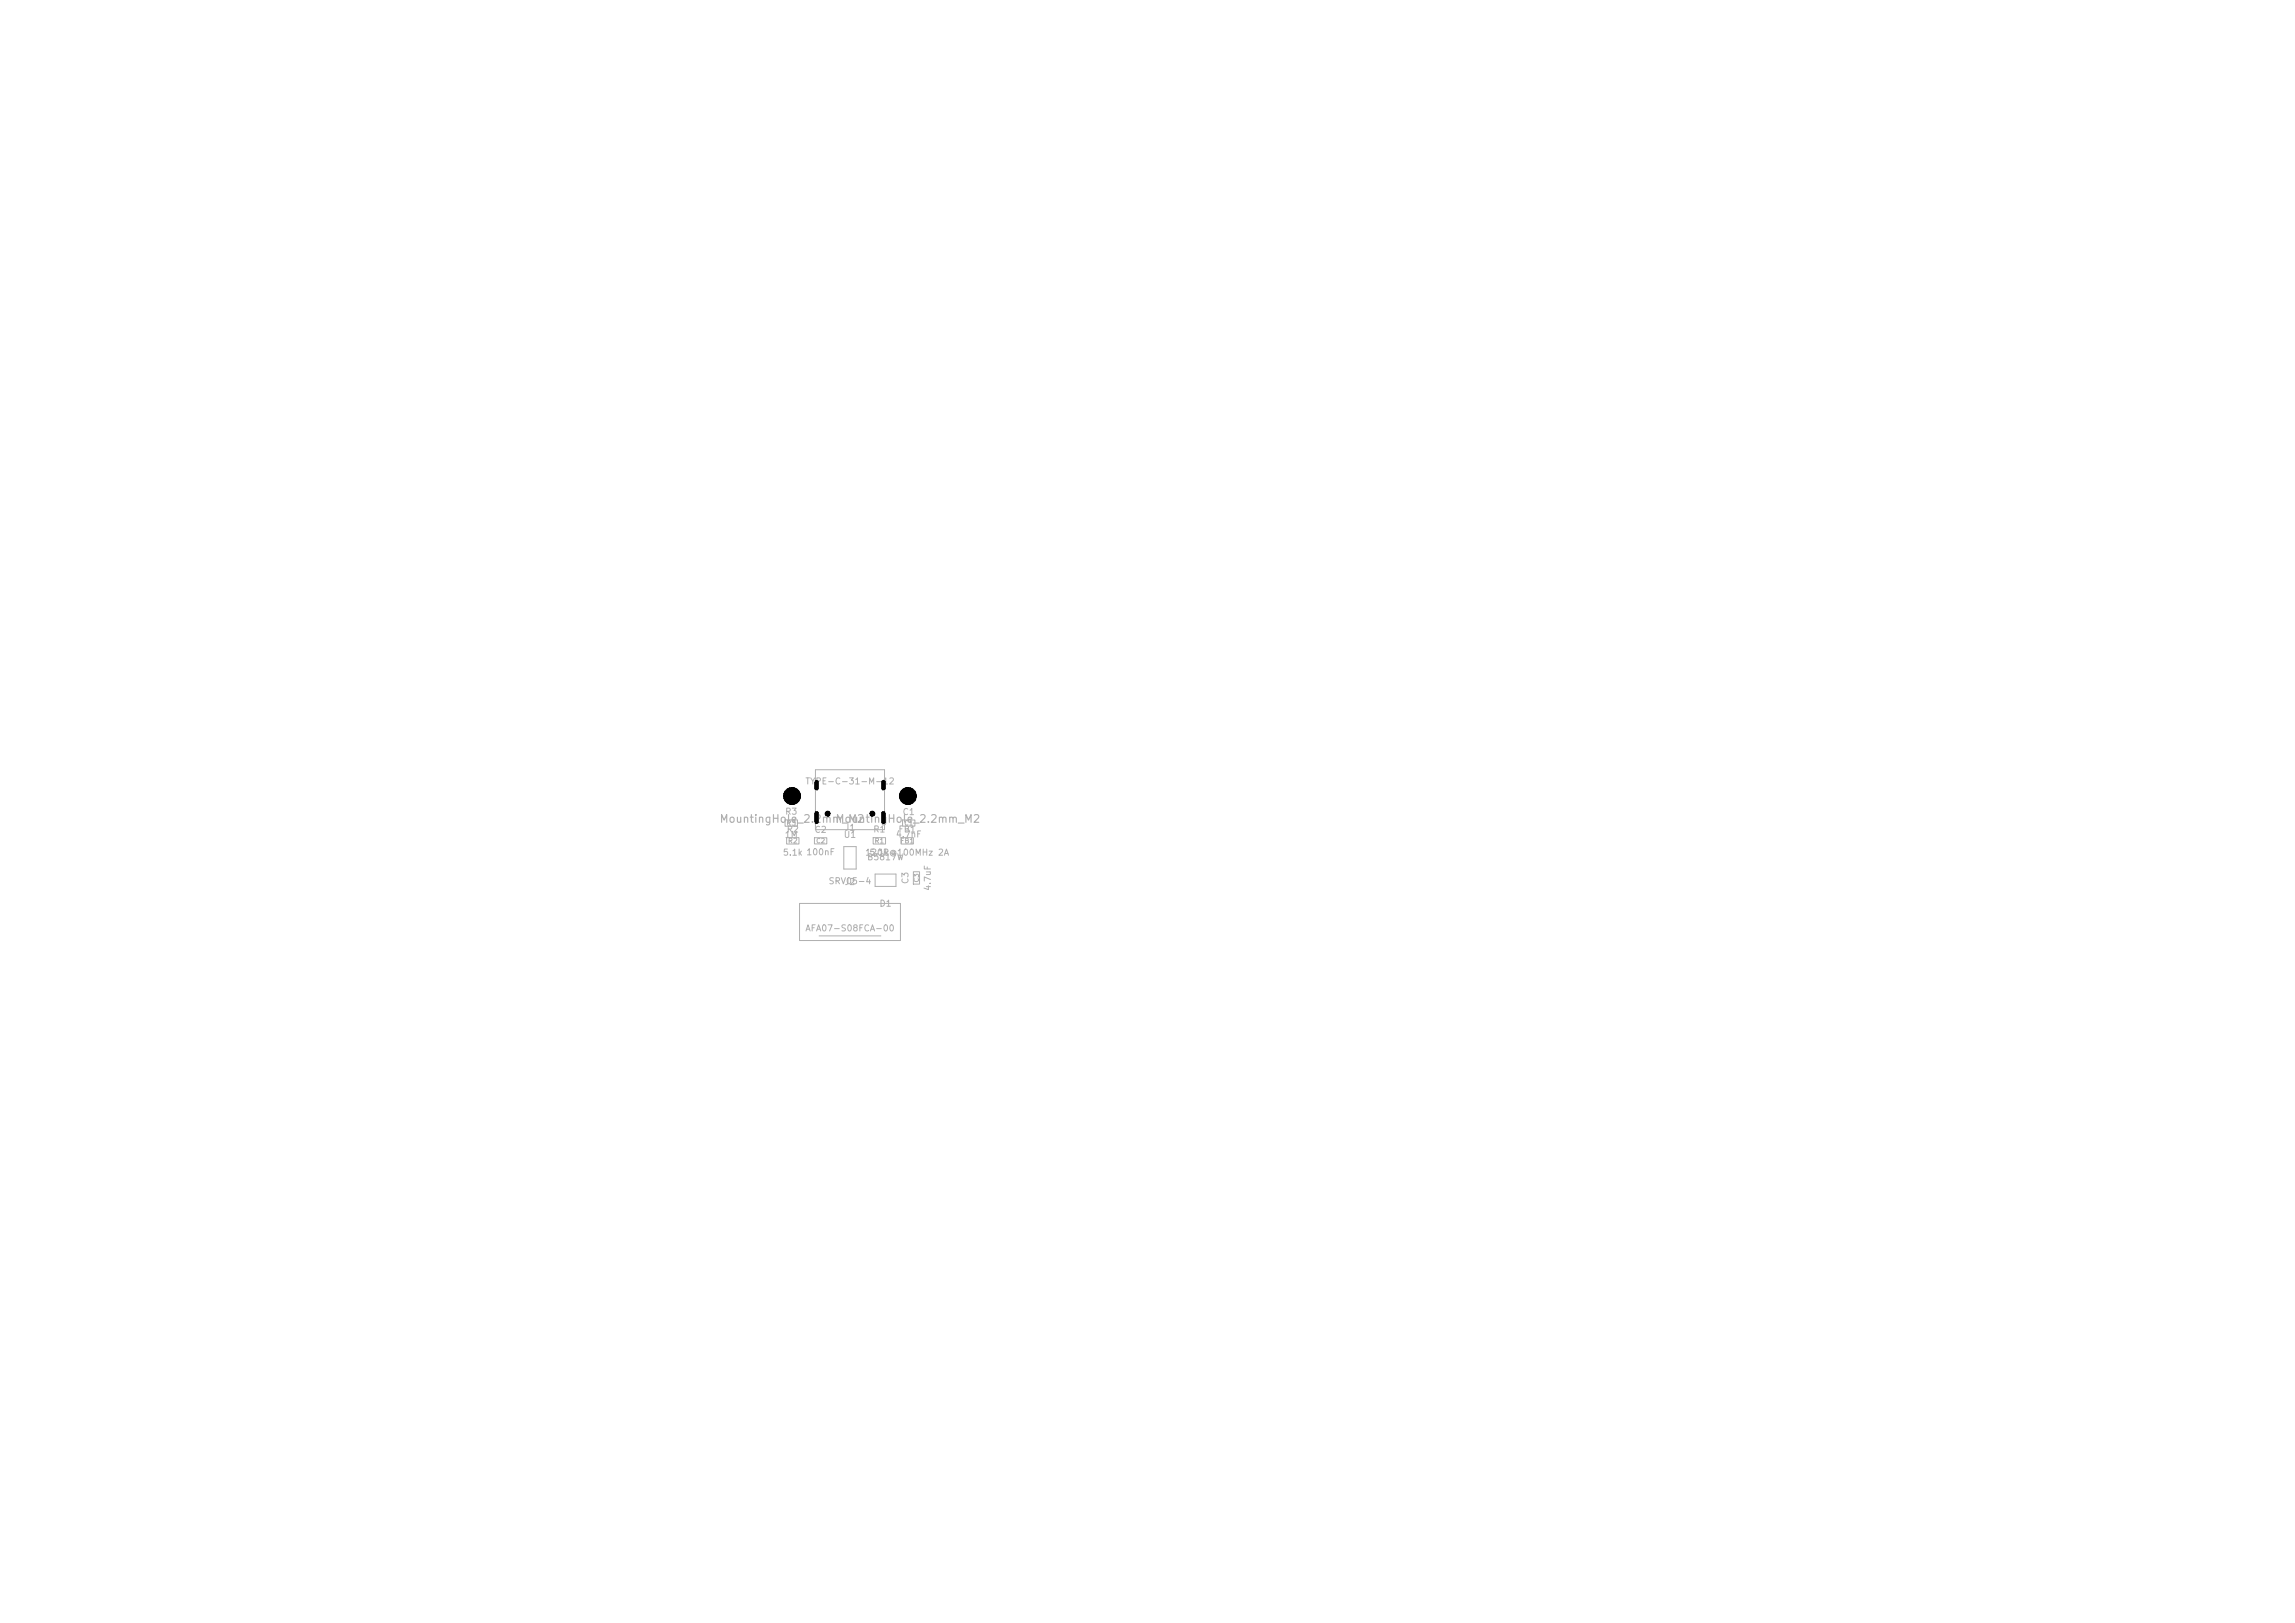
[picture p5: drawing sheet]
<svg xmlns="http://www.w3.org/2000/svg" width="297mm" height="210mm" viewBox="0 0 297 210" stroke-linecap="round" stroke-linejoin="round" font-family="sans-serif">
<defs><g id="words">
<g font-size="1" fill="#afafaf">
<text x="93" y="106.7">MountingHole_2.2mm_M2</text>
<text x="101.4" y="103.8">H1</text>
<text x="108" y="106.7">MountingHole_2.2mm_M2</text>
<text x="116.4" y="103.8">H2</text>
</g>
<g font-size=".8" fill="#afafaf">
<text x="104.1" y="101.7">TYPE-C-31-M-12</text>
<text x="101.5" y="105.6">R3</text>
<text x="101.7" y="107.9">R2</text>
<text x="105.3" y="108">C2</text>
<text x="109.2" y="107.7">J1</text>
<text x="112.9" y="107.9">R1</text>
<text x="116.2" y="107.9">FB1</text>
<text x="116.7" y="105.7">C1</text>
<text x="101.2" y="110.9">5.1k 100nF</text>
<text x="101.5" y="108.6">1M</text>
<text x="109.1" y="108.6">U1</text>
<text x="111.9" y="110.9">120R@100MHz 2A</text>
<text x="112.1" y="111.5">B5817W</text>
<text x="112.4" y="110.9">5.1k</text>
<text x="115.9" y="108.6">4.7nF</text>
<text x="107.2" y="114.6">SRV05-4</text>
<text x="109.2" y="114.7">J2</text>
<text x="113.7" y="117.5">D1</text>
<text x="117.8" y="114.5" transform="rotate(-90 117.8 114.5)">C3</text>
<text x="120.7" y="115.3" transform="rotate(-90 120.7 115.3)">4.7uF</text>
<text x="104.1" y="120.7">AFA07-S08FCA-00</text>
</g>
<g font-size=".6" fill="#afafaf">
<text x="101.7" y="107">R3</text>
<text x="117" y="107">C1</text>
<text x="101.9" y="109.3">R2</text>
<text x="105.6" y="109.3">C2</text>
<text x="113.1" y="109.3">R1</text>
<text x="116.4" y="109.3">FB1</text>
<text x="119.1" y="114.2" transform="rotate(-90 119.1 114.2)">C3</text>
</g>
</g></defs>
<path d="M105.5 99.6h9v7.8h-9zM101.6 106.1h1.6v.8h-1.6zM101.8 108.4h1.6v.8h-1.6zM103.5 116.9h13v4.8h-13zM105.4 108.4h1.6v.8h-1.6zM109.2 109.6h1.6v2.9h-1.6zM113 108.4h1.6v.8h-1.6zM113.2 113.1h2.7v1.6h-2.7zM116.6 108.4h1.6v.8h-1.6zM116.8 106.1h1.6v.8h-1.6zM118.2 112.8h.8v1.6h-.8zM106 121.1h8" fill="none" stroke="#afafaf" stroke-width=".13"/>
<g fill="#000" stroke="#000" stroke-width=".13">
<circle cx="102.5" cy="103" r="1.1"/>
<circle cx="107.1" cy="105.3" r=".33"/>
<circle cx="112.9" cy="105.3" r=".33"/>
<circle cx="117.5" cy="103" r="1.1"/>
</g>
<path d="M105.7 101.2v.8M105.7 105.2v1.1M114.3 101.2v.8M114.3 105.2v1.1" fill="none" stroke="#000" stroke-width=".6"/>
<use href="#words"/>
</svg>
